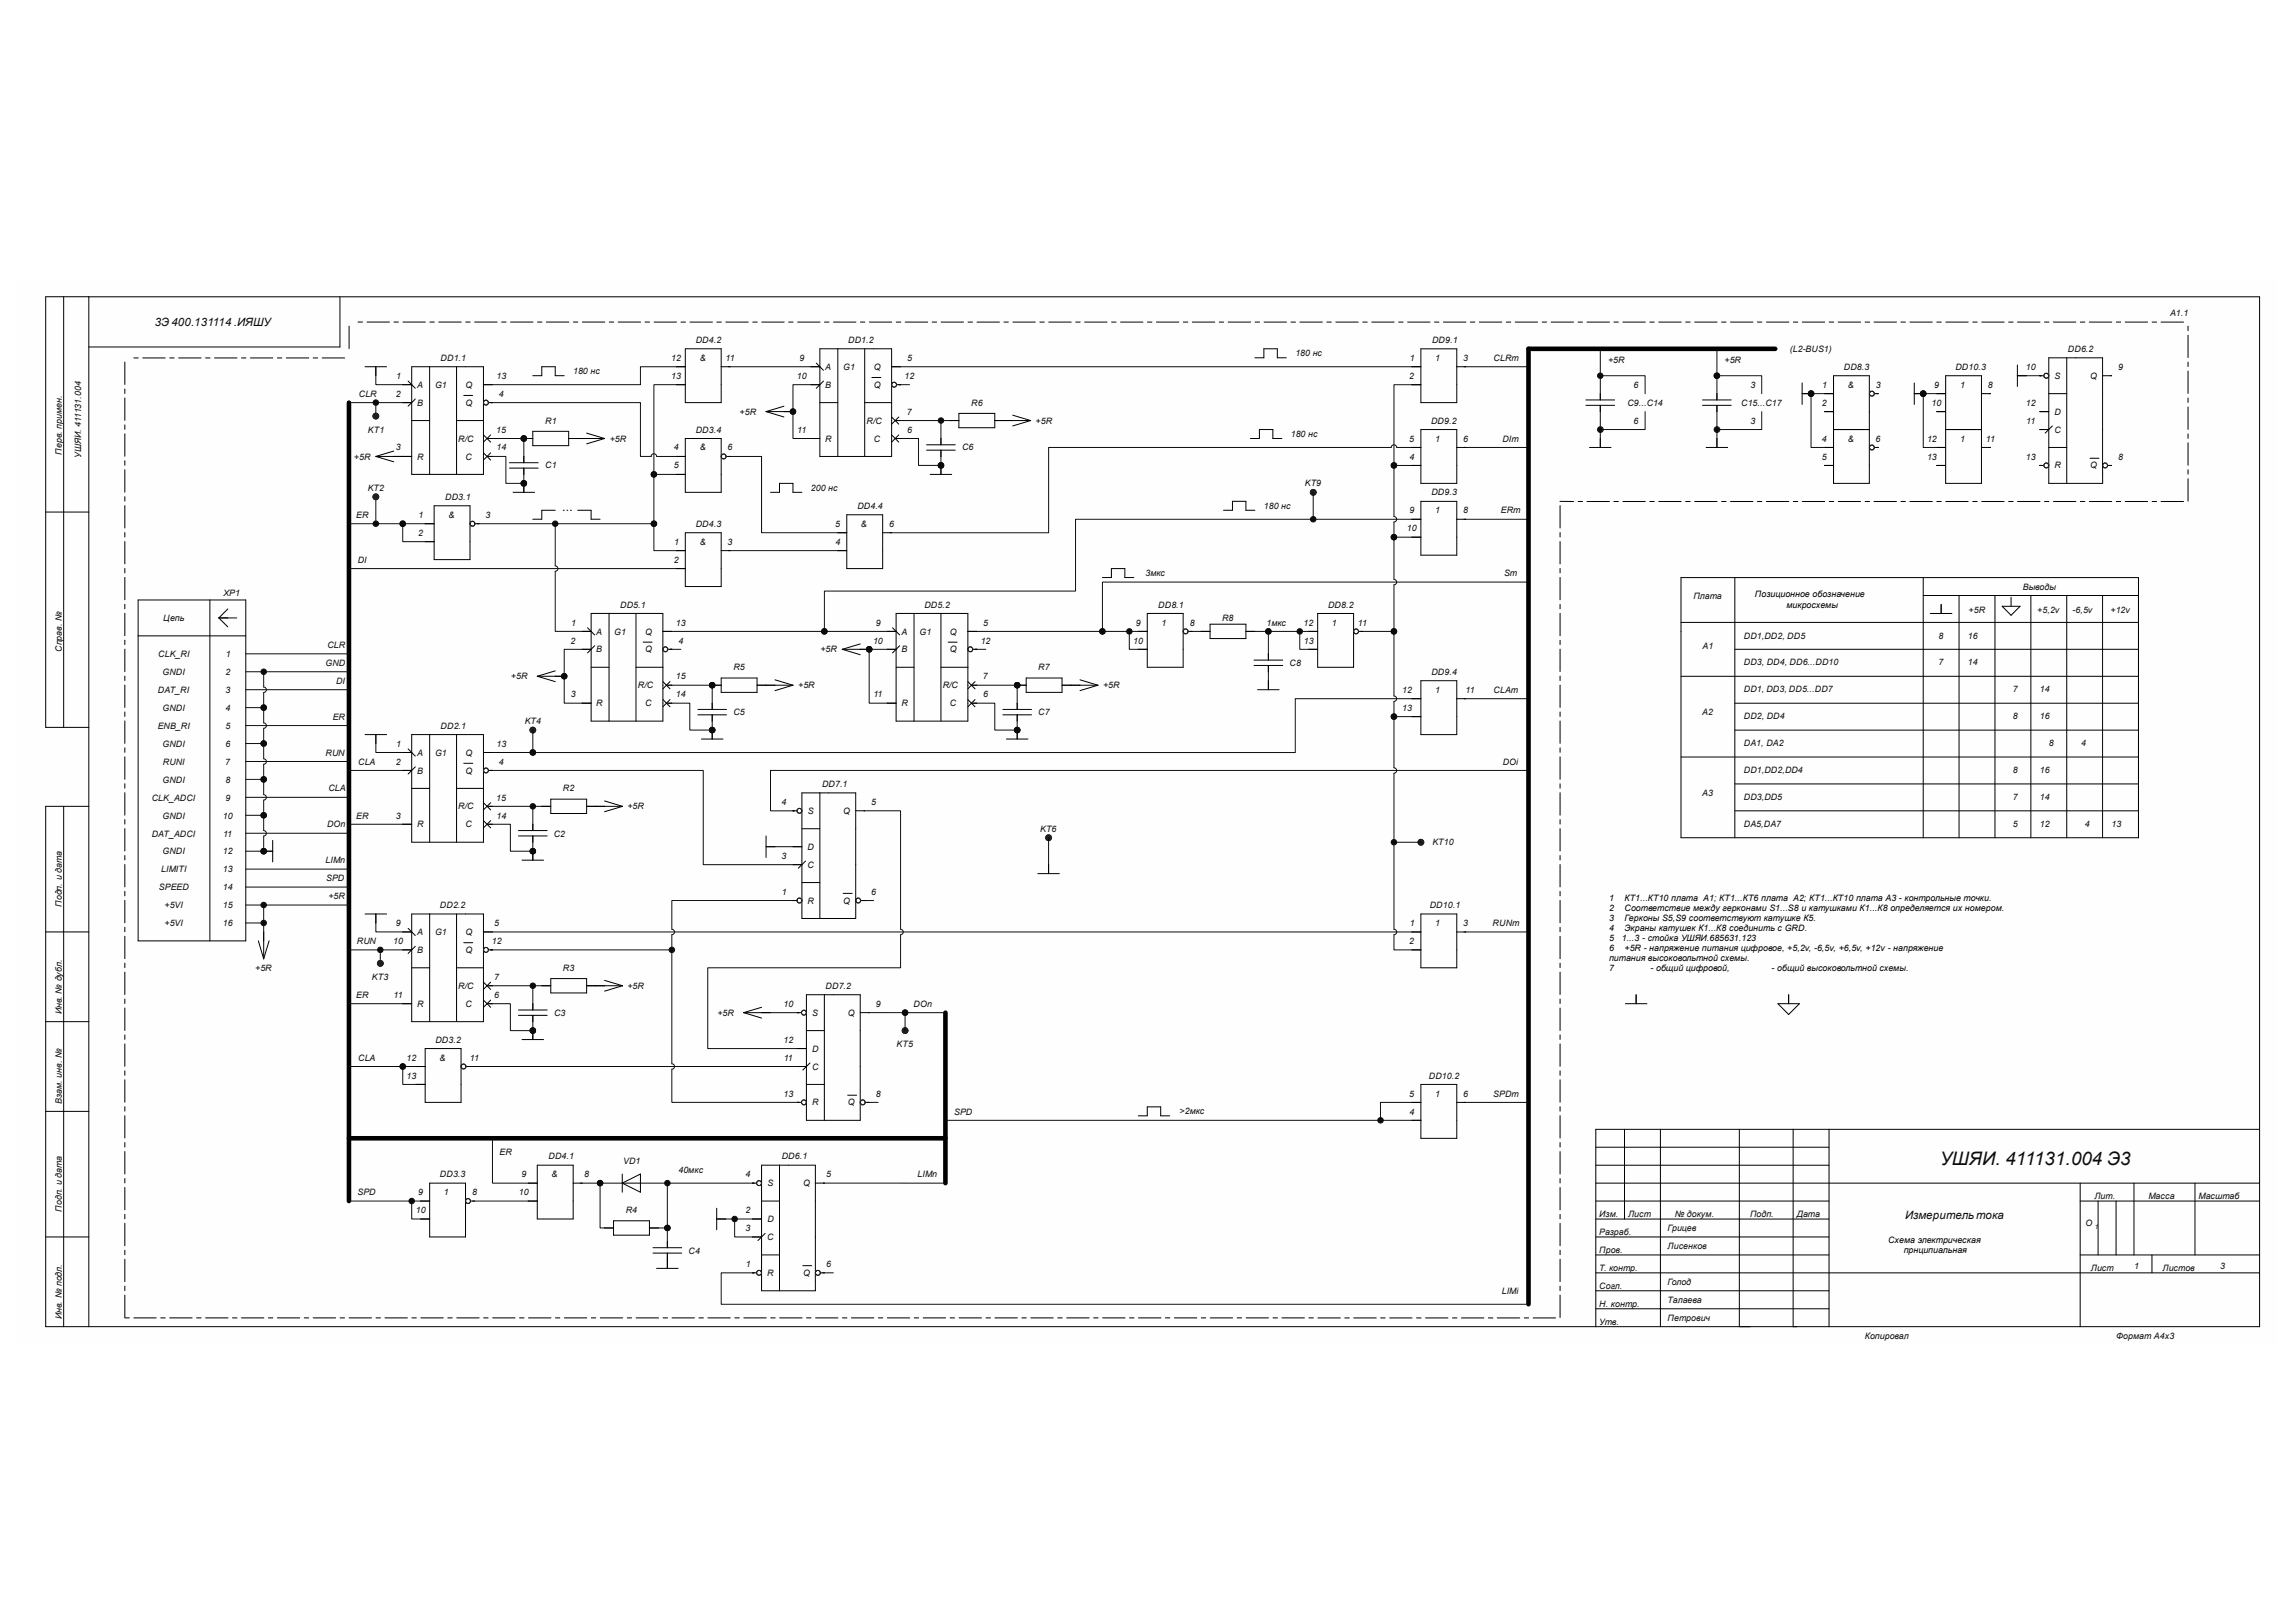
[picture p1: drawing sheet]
<svg xmlns="http://www.w3.org/2000/svg" width="297mm" height="210mm" viewBox="0 0 297 210" stroke-linecap="round" stroke-linejoin="round" font-family="sans-serif">
<defs><g id="words">
<text font-size="2.4" fill="#0e0e0e" x="251.1" y="150.7">УШЯИ. 411131.004 Э3</text>
<g font-size="1.5" fill="#0e0e0e">
<text x="20" y="42.2">3Э 400.131114 .ИЯШУ</text>
<text x="246.5" y="157.7">Измеритель тока</text>
</g>
<g font-size="1.1" fill="#0e0e0e">
<text x="280.8" y="40.9">A1.1</text>
<text x="57" y="46.7">DD1.1</text>
<text x="86.9" y="46.7">12</text>
<text x="90" y="44.4">DD4.2</text>
<text x="90.6" y="46.7">&amp;</text>
<text x="93.9" y="46.7">11</text>
<text x="103.5" y="46.7">9</text>
<text x="106.8" y="47.9">A</text>
<text x="109.1" y="47.9">G1</text>
<text x="109.8" y="44.4">DD1.2</text>
<text x="113.1" y="47.9">Q</text>
<text x="117.4" y="46.7">5</text>
<text x="167.6" y="46.1">180 нс</text>
<text x="182.5" y="46.7">1</text>
<text x="185.3" y="44.4">DD9.1</text>
<text x="185.7" y="46.7">1</text>
<text x="189.4" y="46.7">3</text>
<text x="193.3" y="46.7">CLRm</text>
<text x="208.1" y="46.9">+5R</text>
<text x="223.2" y="46.9">+5R</text>
<text x="231.6" y="45.6">(L2-BUS1)</text>
<text x="238.6" y="47.9">DD8.3</text>
<text x="253.1" y="47.9">DD10.3</text>
<text x="262.2" y="47.9">10</text>
<text x="267.6" y="45.6">DD6.2</text>
<text x="274.1" y="47.9">9</text>
<text x="46.4" y="51.4">СLR</text>
<text x="51.2" y="51.4">2</text>
<text x="51.3" y="49">1</text>
<text x="54" y="50.2">A</text>
<text x="54" y="52.5">B</text>
<text x="56.3" y="50.2">G1</text>
<text x="60.2" y="50.2">Q</text>
<text x="60.2" y="52.5">Q</text>
<text x="64.3" y="49">13</text>
<text x="64.6" y="51.4">4</text>
<text x="74.2" y="48.4">180 нс</text>
<text x="86.9" y="49">13</text>
<text x="95.7" y="53.7">+5R</text>
<text x="103.1" y="49">10</text>
<text x="106.8" y="50.2">B</text>
<text x="113.1" y="50.2">Q</text>
<text x="117.1" y="49">12</text>
<text x="117.3" y="53.7">7</text>
<text x="125.7" y="52.5">R6</text>
<text x="182.4" y="49">2</text>
<text x="210.6" y="52.5">C9...С14</text>
<text x="211.4" y="50.2">6</text>
<text x="225.3" y="52.5">C15...С17</text>
<text x="226.5" y="50.2">3</text>
<text x="235.8" y="52.5">2</text>
<text x="235.8" y="50.2">1</text>
<text x="239.1" y="50.2">&amp;</text>
<text x="242.8" y="50.2">3</text>
<text x="250" y="52.5">10</text>
<text x="250.3" y="50.2">9</text>
<text x="253.7" y="50.2">1</text>
<text x="257.3" y="50.2">8</text>
<text x="262.2" y="52.5">12</text>
<text x="265.9" y="53.7">D</text>
<text x="265.9" y="49">S</text>
<text x="270.5" y="49">Q</text>
<text x="8" y="58.8" transform="rotate(-90 8 58.8)">Перв. примен.</text>
<text x="10.5" y="59.3" transform="rotate(-90 10.5 59.3)">УШЯИ. 411131.004</text>
<text x="45.8" y="59.5">+5R</text>
<text x="47.6" y="56">KT1</text>
<text x="51.2" y="58.3">3</text>
<text x="54" y="59.5">R</text>
<text x="59.3" y="57.1">R/C</text>
<text x="60.2" y="59.5">C</text>
<text x="64.2" y="56">15</text>
<text x="64.3" y="58.3">14</text>
<text x="70.6" y="54.8">R1</text>
<text x="78.9" y="57.1">+5R</text>
<text x="87.2" y="58.3">4</text>
<text x="90" y="56">DD3.4</text>
<text x="90.6" y="58.3">&amp;</text>
<text x="94.1" y="58.3">6</text>
<text x="103.2" y="56">11</text>
<text x="106.8" y="57.1">R</text>
<text x="112.1" y="54.8">R/C</text>
<text x="113.1" y="57.1">C</text>
<text x="117.4" y="56">6</text>
<text x="124.5" y="58.3">C6</text>
<text x="134" y="54.8">+5R</text>
<text x="167" y="56.6">180 нс</text>
<text x="182.4" y="57.1">5</text>
<text x="182.4" y="59.5">4</text>
<text x="185.2" y="54.8">DD9.2</text>
<text x="185.7" y="57.1">1</text>
<text x="189.4" y="57.1">6</text>
<text x="194.4" y="57.1">DIm</text>
<text x="211.4" y="54.8">6</text>
<text x="226.5" y="54.8">3</text>
<text x="235.8" y="59.5">5</text>
<text x="235.8" y="57.1">4</text>
<text x="239.1" y="57.1">&amp;</text>
<text x="242.7" y="57.1">6</text>
<text x="249.4" y="59.5">13</text>
<text x="249.4" y="57.1">12</text>
<text x="253.7" y="57.1">1</text>
<text x="257" y="57.1">11</text>
<text x="262.2" y="59.5">13</text>
<text x="262.2" y="54.8">11</text>
<text x="265.9" y="56">C</text>
<text x="274.1" y="59.5">8</text>
<text x="47.6" y="63.5">KT2</text>
<text x="57.6" y="64.7">DD3.1</text>
<text x="70.6" y="60.6">C1</text>
<text x="87.2" y="60.6">5</text>
<text x="104.9" y="63.5">200 нс</text>
<text x="111" y="65.9">DD4.4</text>
<text x="163.6" y="65.9">180 нс</text>
<text x="168.9" y="62.9">KT9</text>
<text x="185.3" y="64.1">DD9.3</text>
<text x="265.9" y="60.6">R</text>
<text x="270.5" y="60.6">Q</text>
<text x="46.1" y="67">ER</text>
<text x="54.1" y="69.3">2</text>
<text x="54.1" y="67">1</text>
<text x="58" y="67">&amp;</text>
<text x="62.8" y="67">3</text>
<text x="87.2" y="70.5">1</text>
<text x="90" y="68.2">DD4.3</text>
<text x="90.6" y="70.5">&amp;</text>
<text x="94.1" y="70.5">3</text>
<text x="108.1" y="68.2">5</text>
<text x="108.1" y="70.5">4</text>
<text x="111.4" y="68.2">&amp;</text>
<text x="115.1" y="68.2">6</text>
<text x="182.1" y="68.7">10</text>
<text x="182.4" y="66.4">9</text>
<text x="185.7" y="66.4">1</text>
<text x="189.4" y="66.4">8</text>
<text x="194.2" y="66.4">ERm</text>
<text x="28.9" y="77.1">XP1</text>
<text x="46.3" y="72.8">DI</text>
<text x="87.2" y="72.8">2</text>
<text x="148.3" y="74.5">3мкс</text>
<text x="194.6" y="74.5">Sm</text>
<text x="219.2" y="77.5">Плата</text>
<text x="261.8" y="76.3">Выводы</text>
<text x="21.1" y="80.3">Цепь</text>
<text x="42.4" y="83.9">СLR</text>
<text x="73.8" y="83.3">2</text>
<text x="73.9" y="80.9">1</text>
<text x="77.2" y="82.1">A</text>
<text x="79.5" y="82.1">G1</text>
<text x="80.3" y="78.6">DD5.1</text>
<text x="83.5" y="82.1">Q</text>
<text x="87.5" y="80.9">13</text>
<text x="87.8" y="83.3">4</text>
<text x="113" y="83.3">10</text>
<text x="113.3" y="80.9">9</text>
<text x="116.7" y="82.1">A</text>
<text x="119" y="82.1">G1</text>
<text x="119.6" y="78.6">DD5.2</text>
<text x="122.9" y="82.1">Q</text>
<text x="126.9" y="83.3">12</text>
<text x="127.3" y="80.9">5</text>
<text x="146.6" y="83.3">10</text>
<text x="147" y="80.9">9</text>
<text x="149.9" y="78.6">DD8.1</text>
<text x="150.3" y="80.9">1</text>
<text x="154" y="80.9">8</text>
<text x="158.2" y="80.3">R8</text>
<text x="163.9" y="80.9">1мкс</text>
<text x="168.7" y="80.9">12</text>
<text x="168.7" y="83.3">13</text>
<text x="171.9" y="78.6">DD8.2</text>
<text x="172.4" y="80.9">1</text>
<text x="175.7" y="80.9">11</text>
<text x="220.3" y="83.9">А1</text>
<text x="225.7" y="82.6">DD1,DD2, DD5</text>
<text x="250.9" y="82.6">8</text>
<text x="254.7" y="82.6">16</text>
<text x="254.8" y="79.3">+5R</text>
<text x="263.7" y="79.3">+5,2v</text>
<text x="268.2" y="79.3">-6,5v</text>
<text x="273.1" y="79.3">+12v</text>
<text x="8" y="84.4" transform="rotate(-90 8 84.4)">Справ. №</text>
<text x="20.4" y="89.7">DAT_RI</text>
<text x="20.5" y="85">CLK_RI</text>
<text x="21" y="87.3">GNDI</text>
<text x="29.2" y="87.3">2</text>
<text x="29.2" y="89.7">3</text>
<text x="29.2" y="85">1</text>
<text x="42.1" y="86.2">GND</text>
<text x="43.5" y="88.5">DI</text>
<text x="66.1" y="87.9">+5R</text>
<text x="77.2" y="84.4">B</text>
<text x="82.5" y="89.1">R/C</text>
<text x="83.5" y="84.4">Q</text>
<text x="87.5" y="87.9">15</text>
<text x="94.9" y="86.7">R5</text>
<text x="103.3" y="89.1">+5R</text>
<text x="106.2" y="84.4">+5R</text>
<text x="116.7" y="84.4">B</text>
<text x="122" y="89.1">R/C</text>
<text x="122.9" y="84.4">Q</text>
<text x="127.2" y="87.9">7</text>
<text x="134.4" y="86.7">R7</text>
<text x="142.7" y="89.1">+5R</text>
<text x="166.9" y="86.2">C8</text>
<text x="181.5" y="89.7">12</text>
<text x="185.3" y="87.3">DD9.4</text>
<text x="185.7" y="89.7">1</text>
<text x="189.7" y="89.7">11</text>
<text x="193.3" y="89.7">CLAm</text>
<text x="225.7" y="89.6">DD1, DD3, DD5...DD7</text>
<text x="225.7" y="86.1">DD3, DD4, DD6...DD10</text>
<text x="250.9" y="86.1">7</text>
<text x="254.7" y="86.1">14</text>
<text x="260.5" y="89.6">7</text>
<text x="264" y="89.6">14</text>
<text x="20.4" y="94.3">ENB_RI</text>
<text x="21" y="92">GNDI</text>
<text x="29.2" y="94.3">5</text>
<text x="29.2" y="92">4</text>
<text x="43.1" y="93.1">ER</text>
<text x="57" y="94.3">DD2.1</text>
<text x="67.9" y="93.7">KT4</text>
<text x="73.9" y="90.3">3</text>
<text x="77.2" y="91.4">R</text>
<text x="83.5" y="91.4">C</text>
<text x="87.5" y="90.3">14</text>
<text x="94.9" y="92.5">C5</text>
<text x="113" y="90.3">11</text>
<text x="116.7" y="91.4">R</text>
<text x="122.9" y="91.4">C</text>
<text x="127.3" y="90.3">6</text>
<text x="134.4" y="92.5">C7</text>
<text x="181.5" y="92">13</text>
<text x="220.3" y="92.5">А2</text>
<text x="225.7" y="93">DD2, DD4</text>
<text x="260.5" y="93">8</text>
<text x="264" y="93">16</text>
<text x="21" y="101.3">GNDI</text>
<text x="21" y="96.6">GNDI</text>
<text x="21.1" y="98.9">RUNI</text>
<text x="29.1" y="98.9">7</text>
<text x="29.2" y="101.3">8</text>
<text x="29.2" y="96.6">6</text>
<text x="42.1" y="97.8">RUN</text>
<text x="46.4" y="98.9">CLA</text>
<text x="51.2" y="98.9">2</text>
<text x="51.3" y="96.6">1</text>
<text x="54" y="97.8">A</text>
<text x="54" y="100.1">B</text>
<text x="56.3" y="97.8">G1</text>
<text x="60.2" y="97.8">Q</text>
<text x="60.2" y="100.1">Q</text>
<text x="64.3" y="96.6">13</text>
<text x="64.6" y="98.9">4</text>
<text x="106.4" y="101.9">DD7.1</text>
<text x="194.5" y="98.9">DOi</text>
<text x="225.7" y="100">DD1,DD2,DD4</text>
<text x="225.7" y="96.6">DA1, DA2</text>
<text x="260.5" y="100">8</text>
<text x="264" y="100">16</text>
<text x="265.1" y="96.6">8</text>
<text x="269.3" y="96.6">4</text>
<text x="19.6" y="103.6">CLK_ADCI</text>
<text x="21" y="105.9">GNDI</text>
<text x="28.8" y="105.9">10</text>
<text x="29.2" y="103.6">9</text>
<text x="42.3" y="107.1">DOn</text>
<text x="42.5" y="102.4">CLA</text>
<text x="46.1" y="105.9">ER</text>
<text x="51.2" y="105.9">3</text>
<text x="54" y="107.1">R</text>
<text x="59.3" y="104.7">R/C</text>
<text x="60.2" y="107.1">C</text>
<text x="64.2" y="103.6">15</text>
<text x="64.3" y="105.9">14</text>
<text x="72.9" y="102.4">R2</text>
<text x="81.2" y="104.7">+5R</text>
<text x="101.1" y="104.2">4</text>
<text x="104.6" y="105.3">S</text>
<text x="109.1" y="105.3">Q</text>
<text x="112.7" y="104.2">5</text>
<text x="134.6" y="107.7">KT6</text>
<text x="220.3" y="103">А3</text>
<text x="225.7" y="107">DA5,DA7</text>
<text x="225.7" y="103.5">DD3,DD5</text>
<text x="260.5" y="107">5</text>
<text x="260.5" y="103.5">7</text>
<text x="264" y="107">12</text>
<text x="264" y="103.5">14</text>
<text x="269.8" y="107">4</text>
<text x="273.3" y="107">13</text>
<text x="19.6" y="108.2">DAT_ADCI</text>
<text x="20.9" y="112.9">LIMITI</text>
<text x="21" y="110.5">GNDI</text>
<text x="28.8" y="112.9">13</text>
<text x="28.8" y="110.5">12</text>
<text x="28.9" y="108.2">11</text>
<text x="42.1" y="111.7">LIMn</text>
<text x="71.7" y="108.2">C2</text>
<text x="101.1" y="111.1">3</text>
<text x="104.5" y="110">D</text>
<text x="104.5" y="112.3">C</text>
<text x="185.4" y="109.4">KT10</text>
<text x="8" y="117.3" transform="rotate(-90 8 117.3)">Подп. и дата</text>
<text x="20.6" y="115.2">SPEED</text>
<text x="21.3" y="119.8">+5VI</text>
<text x="21.3" y="117.5">+5VI</text>
<text x="28.8" y="119.8">16</text>
<text x="28.8" y="117.5">15</text>
<text x="28.8" y="115.2">14</text>
<text x="42.2" y="114">SPD</text>
<text x="42.5" y="116.4">+5R</text>
<text x="51.2" y="119.8">9</text>
<text x="56.9" y="117.5">DD2.2</text>
<text x="64" y="119.8">5</text>
<text x="101.2" y="115.8">1</text>
<text x="104.5" y="116.9">R</text>
<text x="109.1" y="116.9">Q</text>
<text x="112.7" y="115.8">6</text>
<text x="182.5" y="119.8">1</text>
<text x="185" y="117.5">DD10.1</text>
<text x="185.7" y="119.8">1</text>
<text x="189.4" y="119.8">3</text>
<text x="193.2" y="119.8">RUNm</text>
<text x="33" y="125.6">+5R</text>
<text x="46.2" y="122.2">RUN</text>
<text x="50.9" y="122.2">10</text>
<text x="54" y="121">A</text>
<text x="54" y="123.3">B</text>
<text x="56.3" y="121">G1</text>
<text x="60.2" y="121">Q</text>
<text x="60.2" y="123.3">Q</text>
<text x="63.7" y="122.2">12</text>
<text x="72.9" y="125.6">R3</text>
<text x="182.4" y="122.2">2</text>
<text x="8" y="131.3" transform="rotate(-90 8 131.3)">Инв. № дубл.</text>
<text x="46.1" y="129.1">ER</text>
<text x="48.1" y="126.8">KT3</text>
<text x="50.9" y="129.1">11</text>
<text x="54" y="130.3">R</text>
<text x="59.3" y="128">R/C</text>
<text x="60.2" y="130.3">C</text>
<text x="64" y="126.8">7</text>
<text x="64" y="129.1">6</text>
<text x="71.7" y="131.4">C3</text>
<text x="81.2" y="128">+5R</text>
<text x="92.8" y="131.4">+5R</text>
<text x="101.4" y="130.3">10</text>
<text x="105.1" y="131.4">S</text>
<text x="106.8" y="128">DD7.2</text>
<text x="109.7" y="131.4">Q</text>
<text x="113.3" y="130.3">9</text>
<text x="118.2" y="130.3">DOn</text>
<text x="46.4" y="137.2">CLA</text>
<text x="52.6" y="137.2">12</text>
<text x="56.3" y="134.9">DD3.2</text>
<text x="56.9" y="137.2">&amp;</text>
<text x="60.8" y="137.2">11</text>
<text x="101.4" y="134.9">12</text>
<text x="101.4" y="137.2">11</text>
<text x="105.1" y="136.1">D</text>
<text x="116" y="135.5">KT5</text>
<text x="8" y="142.9" transform="rotate(-90 8 142.9)">Взам. инв. №</text>
<text x="52.6" y="139.6">13</text>
<text x="101.4" y="141.9">13</text>
<text x="105.1" y="143">R</text>
<text x="105.1" y="138.4">C</text>
<text x="109.7" y="143">Q</text>
<text x="113.3" y="141.9">8</text>
<text x="182.4" y="141.9">5</text>
<text x="184.9" y="139.6">DD10.2</text>
<text x="185.7" y="141.9">1</text>
<text x="189.4" y="141.9">6</text>
<text x="193.3" y="141.9">SPDm</text>
<text x="64.6" y="149.4">ER</text>
<text x="123.5" y="144.2">SPD</text>
<text x="152.7" y="144.2">&gt;2мкс</text>
<text x="182.4" y="144.2">4</text>
<text x="46.3" y="154.6">SPD</text>
<text x="54.1" y="154.6">9</text>
<text x="56.9" y="152.4">DD3.3</text>
<text x="57.4" y="154.6">1</text>
<text x="61.1" y="154.6">8</text>
<text x="67.1" y="154.6">10</text>
<text x="67.5" y="152.4">9</text>
<text x="71" y="150">DD4.1</text>
<text x="71.4" y="152.4">&amp;</text>
<text x="75.6" y="152.4">8</text>
<text x="80.6" y="150.6">VD1</text>
<text x="87.8" y="151.7">40мкс</text>
<text x="96.5" y="152.4">4</text>
<text x="99.3" y="153.5">S</text>
<text x="101.2" y="150">DD6.1</text>
<text x="103.9" y="153.5">Q</text>
<text x="106.9" y="152.4">5</text>
<text x="118.7" y="152.4">LIMn</text>
<text x="271.1" y="155.2">Лит.</text>
<text x="278" y="155.2">Масса</text>
<text x="284.5" y="155.2">Масштаб</text>
<text x="8" y="156.8" transform="rotate(-90 8 156.8)">Подп. и дата</text>
<text x="53.8" y="157">10</text>
<text x="81" y="157">R4</text>
<text x="96.5" y="157">2</text>
<text x="96.5" y="159.3">3</text>
<text x="99.3" y="160.5">C</text>
<text x="99.3" y="158.2">D</text>
<text x="207" y="159.8">Разраб.</text>
<text x="207" y="157.5">Изм.</text>
<text x="210.7" y="157.4">Лист</text>
<text x="215.8" y="161.6">Лисенков</text>
<text x="215.8" y="159.3">Грицев</text>
<text x="216.7" y="157.5">№ докум.</text>
<text x="226.5" y="157.5">Подп.</text>
<text x="232.5" y="157.4">Дата</text>
<text x="269.9" y="158.7">O</text>
<text x="89.1" y="162.2">C4</text>
<text x="96.5" y="164">1</text>
<text x="99.3" y="165.1">R</text>
<text x="103.9" y="165.1">Q</text>
<text x="106.9" y="164">6</text>
<text x="194.4" y="167.4">LIMi</text>
<text x="207" y="162.1">Пров.</text>
<text x="207" y="164.5">Т. контр.</text>
<text x="207" y="166.8">Согл.</text>
<text x="215.8" y="166.3">Голод</text>
<text x="270.6" y="164.4">Лист</text>
<text x="276.2" y="164.2">1</text>
<text x="279.9" y="164.4">Листов</text>
<text x="287.3" y="164.2">3</text>
<text x="8" y="170.7" transform="rotate(-90 8 170.7)">Инв. № подл.</text>
<text x="207" y="169.1">Н. контр.</text>
<text x="207" y="171.4">Утв.</text>
<text x="215.8" y="168.6">Талаева</text>
<text x="215.8" y="170.9">Петрович</text>
<text x="241.3" y="173.3">Копировал</text>
<text x="273.9" y="173.3">Формат А4x3</text>
</g>
<g font-size="1.1">
<text x="227.1" y="77.3">Позиционное обозначение</text>
<text x="231.2" y="78.6">микросхемы</text>
<text x="208.2" y="116.6">1</text>
<text x="208.2" y="117.9">2</text>
<text x="208.2" y="119.2">3</text>
<text x="210.2" y="116.6">КТ1...КТ10 плата А1; КТ1...КТ6 плата А2; КТ1...КТ10 плата А3 - контрольные точки.</text>
<text x="210.2" y="117.9">Соответствие между герконами S1...S8 и катушками К1...К8 определяется их номером.</text>
<text x="210.2" y="119.2">Герконы S5,S9 соответствуют катушке К5.</text>
<text x="208.2" y="120.5">4</text>
<text x="208.2" y="121.8">5</text>
<text x="208.2" y="123.1">6</text>
<text x="208.2" y="124.4">питания высоковольтной схемы.</text>
<text x="208.2" y="125.7">7</text>
<text x="209.9" y="121.8">1...3 - стойка УШЯИ.685631.123</text>
<text x="210.2" y="120.5">Экраны катушек К1...К8 соединить с GRD.</text>
<text x="210.2" y="123.1">+5R - напряжение питания цифровое, +5,2v, -6,5v, +6,5v, +12v - напряжение</text>
<text x="213.6" y="125.7">- общий цифровой,</text>
<text x="229.3" y="125.7">- общий высоковольтной схемы.</text>
<text x="244.3" y="160.9">Схема электрическая</text>
<text x="246.4" y="162.2">прнципиальная</text>
</g>
<text font-size=".8" fill="#0e0e0e" x="271.1" y="159.1">1</text>
</g></defs>
<path d="M2.2 36.1h292.5v137.9h-292.5z" fill-rule="evenodd" fill="#fefefe"/>
<g fill="none" stroke="#000" stroke-width=".13">
<path d="M16.2 46.8v3M16.2 50.3v.6M16.2 55v.6M16.2 59.6v.6M17.3 46.3h.6M22 46.3h.5M31.2 46.3h.6M35.9 46.3h.6M41.7 46.3h2.9M46.3 41.7h.6M51 41.7h.6M16.2 68.9v.6"/>
<path d="M16.2 73.6v.5M28.3 80h1.2M28.3 80l1.2 1.1M29.5 78.8l-1.2 1.2M16.2 82.8v.6M16.2 87.5v.6M16.2 96.8v.6M16.2 101.4v.6M16.2 106.1v.5M16.2 107.2v2.9M16.2 110.7v.6M16.2 115.3v.6"/>
<path d="M16.2 120v.6M16.2 121.1v3M16.2 124.6v.6M16.2 129.3v.6M16.2 133.9v.6M16.2 143.2v.6M16.2 147.8v.6M16.2 157.1v.6M16.2 161.8v.6M20.8 170.5h.6M25.4 170.5h.6M34.7 170.5h.6"/>
<path d="M39.4 170.5h.6M44 170.5h.6M45.2 170.5h2.9M48.7 170.5h.5M53.3 170.5h.6"/>
</g>
<path d="M52.1 138h1.8" fill="none" stroke="#0e0e0e" stroke-width=".13"/>
<circle cx="52.1" cy="138" r=".35" fill="#0e0e0e"/>
<circle cx="52.1" cy="138" r=".35" fill="none" stroke="#0e0e0e" stroke-width=".13"/>
<path d="M52.1 41.7h2.9M55.6 41.7h.6M60.3 41.7h.6M64.9 41.7h.6M57.9 170.5h.6M59.1 170.5h2.9M62.6 170.5h.6M67.2 170.5h.6" fill="none" stroke="#000" stroke-width=".13"/>
<g fill="none" stroke="#1c1c1c" stroke-width=".13">
<circle cx="69" cy="94.4" r=".05"/>
<circle cx="69" cy="94.5" r=".28"/>
<circle cx="69" cy="94.5" r=".09"/>
<circle cx="69" cy="94.5" r=".37"/>
<circle cx="69" cy="94.5" r=".18"/>
<circle cx="69" cy="94.5" r=".19"/>
</g>
<circle cx="67.8" cy="62.5" r=".35" fill="#0e0e0e"/>
<circle cx="67.8" cy="62.5" r=".35" fill="none" stroke="#0e0e0e" stroke-width=".13"/>
<path d="M66.4 63.7h2.8M67.8 62.5v1.2" fill="none" stroke="#000" stroke-width=".13"/>
<circle cx="67.8" cy="62.5" r=".35" fill="#0e0e0e"/>
<circle cx="67.8" cy="62.5" r=".35" fill="none" stroke="#0e0e0e" stroke-width=".13"/>
<path d="M66.1 41.7h2.9M69.6 41.7h.5M74.2 41.7h.6M78.8 41.7h.6M88.1 41.7h.6M73.4 66h.1M73.8 66h.1M71.9 170.5h.6M73 170.5h2.9M81.2 170.5h.5M85.8 170.5h.6" fill="none" stroke="#000" stroke-width=".13"/>
<circle cx="92.2" cy="94.5" r=".35" fill="#0e0e0e"/>
<circle cx="92.2" cy="94.5" r=".35" fill="none" stroke="#0e0e0e" stroke-width=".13"/>
<path d="M90.8 95.6h2.8M92.2 94.5v1.1" fill="none" stroke="#000" stroke-width=".13"/>
<circle cx="92.2" cy="94.5" r=".35" fill="#0e0e0e"/>
<g fill="none" stroke="#0e0e0e" stroke-width=".13">
<path d="M116.5 49.8h1.2M121.8 54.4v2.3M113.6 142.6l-1.1 .1M107.8 164.7h-1.1"/>
<circle cx="92.2" cy="94.5" r=".35"/>
</g>
<path d="M92.8 41.7h.6M102.1 41.7h.5M106.7 41.7h.6M116 41.7h.6M95.1 170.5h.6M99.7 170.5h.6M109 170.5h.6M113.7 170.5h.6M118.3 170.5h.6M119.5 170.5h2.9" fill="none" stroke="#000" stroke-width=".13"/>
<g fill="none" stroke="#1c1c1c" stroke-width=".13">
<circle cx="117.1" cy="133.4" r=".09"/>
<circle cx="117.1" cy="133.3" r=".05"/>
<circle cx="117.1" cy="133.4" r=".37"/>
<circle cx="117.1" cy="133.4" r=".18"/>
<circle cx="117.1" cy="133.4" r=".28"/>
<circle cx="117.1" cy="133.4" r=".19"/>
</g>
<circle cx="121.8" cy="54.4" r=".35" fill="#0e0e0e"/>
<g fill="none" stroke="#0e0e0e" stroke-width=".13">
<path d="M126.4 84h1.2"/>
<circle cx="121.8" cy="54.4" r=".35"/>
</g>
<path d="M120.6 41.7h.6M125.3 41.7h.6M126.4 41.7h2.9M123 170.5h.5M127.6 170.5h.6M132.2 170.5h.6" fill="none" stroke="#000" stroke-width=".13"/>
<circle cx="131.6" cy="94.5" r=".35" fill="#0e0e0e"/>
<circle cx="131.6" cy="94.5" r=".35" fill="none" stroke="#0e0e0e" stroke-width=".13"/>
<path d="M130.2 95.6h2.8M131.6 94.5v1.1" fill="none" stroke="#000" stroke-width=".13"/>
<circle cx="131.6" cy="94.5" r=".35" fill="#0e0e0e"/>
<g fill="none" stroke="#0e0e0e" stroke-width=".13">
<path d="M164.1 86.9v1.2M49.2 122.9v1.8"/>
<circle cx="131.6" cy="94.5" r=".35"/>
</g>
<g fill="none" stroke="#000" stroke-width=".13">
<path d="M16.2 51.5v2.9M129.9 41.7h.6M134.6 41.7h.5M139.2 41.7h.6M140.4 41.7h2.9M143.9 41.7h.5M148.5 41.7h.6M153.1 41.7h.6M162.4 41.7h.6M167.1 41.7h.6M176.4 41.7h.5M181 41.7h.6"/>
<path d="M190.3 41.7h.6M194.9 41.7h.6M199.6 41.7h.6M200.7 41.7h2.9M204.2 41.7h.6M208.9 41.7h.5M213.5 41.7h.6M214.7 41.7h2.9M218.2 41.7h.5M222.8 41.7h.6M227.4 41.7h.6M236.7 41.7h.6"/>
<path d="M241.4 41.7h.6M250.7 41.7h.5M255.3 41.7h.6M261.1 47.2v2.8M261.1 48.6h1.1M264.6 41.7h.6M269.2 41.7h.6M273.9 41.7h.6M275 41.7h2.9M278.5 41.7h.6M283.2 42.2v.6M283.2 43.4v2.9"/>
<path d="M283.2 46.9v.5M283.2 51.5v.6M283.2 56.1v.6M283.2 57.3v2.9M16.2 60.8v2.9M16.2 64.3v.5M16.2 65.4v2.9M16.2 70.1v2.9M16.2 74.7v2.9M16.2 78.2v.6M16.2 79.4v2.9M201.9 64.9h1.7"/>
<path d="M201.9 68.9v.6M201.9 73.6v.5M204.2 64.9h.6M208.9 64.9h.5M213.5 64.9h.6M214.7 64.9h2.9M218.2 64.9h.5M222.8 64.9h.6M227.4 64.9h.6M236.7 64.9h.6M241.4 64.9h.6M250.7 64.9h.5"/>
<path d="M255.3 64.9h.6M264.6 64.9h.6M269.2 64.9h.6M273.9 64.9h.6M275 64.9h2.9M278.5 64.9h.6M16.2 84v2.9M16.2 88.6v2.9M16.2 92.1v.6M16.2 93.3v2.9M16.2 97.9v2.9M201.9 82.8v.6"/>
<path d="M201.9 87.5v.6M201.9 96.8v.6M16.2 102.6v2.9M16.2 111.9v2.9M16.2 116.5v2.9M201.9 101.4v.6M201.9 106.1v.5M201.9 107.2v2.9M201.9 110.7v.6M201.9 115.3v.6M201.9 120v.6M16.2 125.8v2.9"/>
<path d="M16.2 130.4v2.9M16.2 135.1v2.9M16.2 138.6v.5M16.2 139.7v2.9M201.9 121.1v3M201.9 124.6v.6M201.9 129.3v.6M201.9 133.9v.6M16.2 144.4v2.9M16.2 149v2.9M16.2 152.5v.6M16.2 153.7v2.9"/>
<path d="M16.2 158.3v2.9M201.9 143.2v.6M201.9 147.8v.6M201.9 157.1v.6M16.2 162.9v2.9M16.2 166.4v.6M16.2 167.6v2.9M133.4 170.5h2.9M136.9 170.5h.6M141.5 170.5h.6M146.2 170.5h.6M147.3 170.5h2.9"/>
<path d="M155.5 170.5h.5M160.1 170.5h.6M169.4 170.5h.6M174 170.5h.6M183.3 170.5h.6M188 170.5h.6M192.6 170.5h.6M193.8 170.5h2.9M197.3 170.5h.5M201.9 161.8v.6"/>
</g>
<g fill="none" stroke="#1c1c1c" stroke-width=".13">
<path d="M183.9 108.9l.1 .1z"/>
<circle cx="169.9" cy="63.7" r=".28"/>
<circle cx="169.9" cy="63.7" r=".09"/>
<circle cx="170" cy="63.7" r=".28"/>
<circle cx="170" cy="63.7" r=".05"/>
<circle cx="170" cy="63.7" r=".37"/>
<circle cx="170" cy="63.7" r=".19"/>
<circle cx="135.7" cy="108.4" r=".09"/>
<circle cx="135.7" cy="108.4" r=".28"/>
<circle cx="135.7" cy="108.4" r=".05"/>
<circle cx="135.7" cy="108.4" r=".37"/>
<circle cx="135.7" cy="108.4" r=".19"/>
<circle cx="183.9" cy="109" r=".19"/>
<circle cx="183.9" cy="109" r=".28"/>
<circle cx="183.9" cy="109" r=".09"/>
<circle cx="183.9" cy="109" r=".37"/>
<circle cx="183.9" cy="109" r=".05"/>
</g>
<circle cx="49.2" cy="122.9" r=".35" fill="#0e0e0e"/>
<g fill="none" stroke="#0e0e0e" stroke-width=".13">
<path d="M48.6 64.3v3.5"/>
<circle cx="49.2" cy="122.9" r=".35"/>
</g>
<g fill="none" stroke="#1c1c1c" stroke-width=".13">
<circle cx="49.2" cy="124.7" r=".37"/>
<circle cx="49.2" cy="124.7" r=".19"/>
<circle cx="49.2" cy="124.6" r=".05"/>
<circle cx="49.2" cy="124.7" r=".28"/>
<circle cx="49.2" cy="124.7" r=".09"/>
</g>
<circle cx="48.6" cy="67.8" r=".35" fill="#0e0e0e"/>
<g fill="none" stroke="#0e0e0e" stroke-width=".13">
<path d="M48.6 52.1v1.7"/>
<circle cx="48.6" cy="67.8" r=".35"/>
</g>
<circle cx="48.6" cy="52.1" r=".35" fill="#0e0e0e"/>
<g fill="none" stroke="#0e0e0e" stroke-width=".13">
<path d="M52.1 67.8h2.9"/>
<circle cx="48.6" cy="52.1" r=".35"/>
</g>
<circle cx="52.1" cy="67.8" r=".35" fill="#0e0e0e"/>
<g fill="none" stroke="#0e0e0e" stroke-width=".13">
<path d="M69 104.3v2.4"/>
<circle cx="52.1" cy="67.8" r=".35"/>
</g>
<circle cx="69" cy="104.3" r=".35" fill="#0e0e0e"/>
<g fill="none" stroke="#0e0e0e" stroke-width=".13">
<path d="M170 63.7v3.5M135.7 108.4v3.5"/>
<circle cx="69" cy="104.3" r=".35"/>
</g>
<path d="M99.1 108.2v2.8M99.1 109.6h1.2" fill="none" stroke="#000" stroke-width=".13"/>
<circle cx="170" cy="67.2" r=".35" fill="#0e0e0e"/>
<circle cx="170" cy="67.2" r=".35" fill="none" stroke="#0e0e0e" stroke-width=".13"/>
<g fill="none" stroke="#000" stroke-width=".13">
<path d="M201.9 65.4v2.9M201.9 70.1v2.9M201.9 74.7v2.9M201.9 78.2v.6M201.9 79.4v2.9M201.9 84v2.9M201.9 88.6v2.9M201.9 92.1v.6M201.9 93.3v2.9M201.9 97.9v2.9M201.9 102.6v2.9M201.9 111.9v2.9"/>
<path d="M201.9 116.5v2.9M201.9 125.8v2.9M201.9 130.4v2.9M201.9 135.1v2.9M201.9 138.6v.5M201.9 139.7v2.9M201.9 144.4v2.9M201.9 149v2.9M201.9 152.5v.6M201.9 153.7v2.9M201.9 158.3v2.9M210.2 146.1v11.6"/>
<path d="M201.9 162.9v2.9M201.9 166.4v.6M201.9 167.6v2.9"/>
</g>
<circle cx="234.4" cy="50.9" r=".35" fill="#0e0e0e"/>
<circle cx="234.4" cy="50.9" r=".35" fill="none" stroke="#0e0e0e" stroke-width=".13"/>
<path d="M233.2 49.6v2.7M233.2 50.9h1.2" fill="none" stroke="#000" stroke-width=".13"/>
<circle cx="234.4" cy="50.9" r=".35" fill="#0e0e0e"/>
<circle cx="234.4" cy="50.9" r=".35" fill="none" stroke="#0e0e0e" stroke-width=".13"/>
<circle cx="248.9" cy="50.9" r=".35" fill="#0e0e0e"/>
<circle cx="248.9" cy="50.9" r=".35" fill="none" stroke="#0e0e0e" stroke-width=".13"/>
<path d="M247.7 49.6v2.7M247.7 50.9h1.2" fill="none" stroke="#000" stroke-width=".13"/>
<circle cx="248.9" cy="50.9" r=".35" fill="#0e0e0e"/>
<g fill="none" stroke="#0e0e0e" stroke-width=".13">
<path d="M69 127.6v2.3"/>
<circle cx="248.9" cy="50.9" r=".35"/>
</g>
<path d="M16.2 56.1v2.9M45.2 42.2v2.9M283.2 48v2.9M283.2 52.7v2.9M260.3 77.3v1.2M283.2 60.8v.6M283.2 61.9v2.9M278.5 162.4v2.3" fill="none" stroke="#000" stroke-width=".13"/>
<circle cx="69" cy="127.6" r=".35" fill="#0e0e0e"/>
<g fill="none" stroke="#0e0e0e" stroke-width=".13">
<path d="M86.4 153.1v5.8"/>
<circle cx="69" cy="127.6" r=".35"/>
</g>
<circle cx="86.4" cy="153.1" r=".35" fill="#0e0e0e"/>
<circle cx="86.4" cy="153.1" r=".35" fill="none" stroke="#0e0e0e" stroke-width=".13"/>
<circle cx="86.4" cy="158.9" r=".35" fill="#0e0e0e"/>
<g fill="none" stroke="#0e0e0e" stroke-width=".13">
<path d="M29.5 80h1.1M61.4 155.4h7"/>
<circle cx="86.4" cy="158.9" r=".35"/>
</g>
<g fill="none" stroke="#000" stroke-width=".13">
<path d="M8.2 38.4v55.7M18.5 46.3h2.9M23.1 46.3h2.9M26.6 46.3h.6M27.8 46.3h2.9M32.4 46.3h2.9M37.1 46.3h2.9M40.5 46.3h.6M47.2 47.5h2.8M47.5 41.7h2.9M48.6 47.5v1.1M48.6 59.1l2.4 .7"/>
<path d="M48.6 59.1h3.5M51 58.4l-2.4 .7M56.8 41.7h2.9M5.9 66.3h5.6M272.1 77.1v31.3M8.2 104.3v67.4M47.2 118.3h2.8M48.6 118.3v1.1M5.9 132.2h5.6M5.9 120.6h5.6M5.9 143.8h5.6M214.9 146.1v25.6"/>
<path d="M236.7 146.1v25.6M269.2 153.1v18.6M271.5 155.4v7M273.9 155.4v7M276.2 153.1v9.3M284.1 153.1v9.3M5.9 160.1h5.6M16.2 170.5h.5M22 170.5h2.9M26.6 170.5h2.9M30.1 170.5h.6M35.9 170.5h2.9"/>
<path d="M40.5 170.5h2.9M49.8 170.5h2.9M54.5 170.5h2.9M63.8 170.5h2.9M68.4 170.5h2.9"/>
</g>
<path d="M45.2 52.1v103.3" fill="none" stroke="#000" stroke-width=".59"/>
<circle cx="69" cy="133.4" r=".35" fill="#0e0e0e"/>
<circle cx="69" cy="133.4" r=".35" fill="none" stroke="#0e0e0e" stroke-width=".13"/>
<path d="M67.6 134.5h2.7M69 133.4v1.1" fill="none" stroke="#000" stroke-width=".13"/>
<circle cx="69" cy="133.4" r=".35" fill="#0e0e0e"/>
<circle cx="69" cy="133.4" r=".35" fill="none" stroke="#0e0e0e" stroke-width=".13"/>
<circle cx="73" cy="87.5" r=".35" fill="#0e0e0e"/>
<circle cx="73" cy="87.5" r=".35" fill="none" stroke="#0e0e0e" stroke-width=".13"/>
<path d="M69.5 87.5l2.4 .7M69.5 87.5h3.5M71.9 86.8l-2.4 .7" fill="none" stroke="#000" stroke-width=".13"/>
<circle cx="73" cy="87.5" r=".35" fill="#0e0e0e"/>
<g fill="none" stroke="#0e0e0e" stroke-width=".13">
<path d="M77.7 153.1h2.8"/>
<circle cx="73" cy="87.5" r=".35"/>
</g>
<path d="M61.4 41.7h2.9M70.7 41.7h2.9M72.9 66h.1M76.5 170.5h.6M77.7 170.5h2.9M82.3 170.5h2.9" fill="none" stroke="#000" stroke-width=".13"/>
<circle cx="77.7" cy="153.1" r=".35" fill="#0e0e0e"/>
<g fill="none" stroke="#0e0e0e" stroke-width=".13">
<path d="M84.6 61.4h2.9M86.9 84h1.2"/>
<circle cx="77.7" cy="153.1" r=".35"/>
</g>
<path d="M77.1 104.3h3.5M78.2 103.6l2.4 .7M80.6 104.3l-2.4 .7" fill="none" stroke="#000" stroke-width=".13"/>
<circle cx="84.6" cy="61.4" r=".35" fill="#0e0e0e"/>
<g fill="none" stroke="#0e0e0e" stroke-width=".13">
<path d="M100.3 109.6h2.3M113.1 116.5h-1.2"/>
<circle cx="84.6" cy="61.4" r=".35"/>
</g>
<g fill="none" stroke="#000" stroke-width=".13">
<path d="M75.4 41.7h2.9M80 41.7h2.9M83.5 41.7h.6M84.7 41.7h2.9M89.3 41.7h2.9M93.9 41.7h2.9M97.4 41.7h.6M98.6 41.7h2.9M90.5 170.5h.5M91.6 170.5h2.9M96.3 170.5h2.9M104.4 170.5h.6"/>
<path d="M105.5 170.5h2.9M110.2 170.5h2.9"/>
</g>
<circle cx="112.5" cy="84" r=".35" fill="#0e0e0e"/>
<circle cx="112.5" cy="84" r=".35" fill="none" stroke="#0e0e0e" stroke-width=".13"/>
<path d="M109 84l2.3 .7M109 84h3.5M111.3 83.3l-2.3 .7" fill="none" stroke="#000" stroke-width=".13"/>
<circle cx="112.5" cy="84" r=".35" fill="#0e0e0e"/>
<g fill="none" stroke="#0e0e0e" stroke-width=".13">
<path d="M154.3 81.7h1.1M180.4 109h3.5"/>
<circle cx="112.5" cy="84" r=".35"/>
</g>
<g fill="none" stroke="#000" stroke-width=".13">
<path d="M103.2 41.7h2.9M107.9 41.7h2.9M111.4 41.7h.5M112.5 41.7h2.9M121.8 41.7h2.9M135.7 41.7h2.9M149.7 41.7h2.9M154.3 41.7h2.9M157.8 41.7h.6M163.6 41.7h2.9M168.2 41.7h2.9M171.7 41.7h.6"/>
<path d="M134.3 113h2.8M135.7 111.9v1.1M124.1 170.5h2.9M138 170.5h3M150.8 170.5h.6M152 170.5h2.9M156.6 170.5h2.9M161.3 170.5h2.9M164.8 170.5h.5M165.9 170.5h2.9M170.6 170.5h2.9M175.2 170.5h2.9"/>
<path d="M178.7 170.5h.6M179.8 170.5h2.9M184.5 170.5h2.9"/>
</g>
<circle cx="180.4" cy="109" r=".35" fill="#0e0e0e"/>
<g fill="none" stroke="#0e0e0e" stroke-width=".13">
<path d="M176.3 81.7h4.1"/>
<circle cx="180.4" cy="109" r=".35"/>
</g>
<circle cx="180.4" cy="81.7" r=".35" fill="#0e0e0e"/>
<g fill="none" stroke="#0e0e0e" stroke-width=".13">
<path d="M180.4 69.5h2.3"/>
<circle cx="180.4" cy="81.7" r=".35"/>
</g>
<circle cx="180.4" cy="69.5" r=".35" fill="#0e0e0e"/>
<g fill="none" stroke="#0e0e0e" stroke-width=".13">
<path d="M180.4 60.2h2.3"/>
<circle cx="180.4" cy="69.5" r=".35"/>
</g>
<circle cx="180.4" cy="60.2" r=".35" fill="#0e0e0e"/>
<g fill="none" stroke="#0e0e0e" stroke-width=".13">
<path d="M189.7 57.9h8.1M189.7 47.5h8.1M262.2 48.6h1.9M189.7 67.2h8.1M189.7 90.4h8.1M189.7 120.6h8.1M189.7 142.7h8.1"/>
<circle cx="180.4" cy="60.2" r=".35"/>
</g>
<g fill="none" stroke="#000" stroke-width=".13">
<path d="M177.5 41.7h2.9M182.2 41.7h2.9M185.7 41.7h.5M191.5 41.7h2.9M196.1 41.7h2.9M205.4 41.7h2.9M210 41.7h2.9M219.3 41.7h2.9M224 41.7h2.9M232.1 41.7h.6M233.2 41.7h2.9M237.9 41.7h2.9"/>
<path d="M246 41.7h.6M247.2 41.7h2.9M251.8 41.7h2.9M259.9 41.7h.6M261.1 41.7h2.9M265.7 41.7h2.9M279.7 41.7h2.9M205.4 64.9h2.9M210 64.9h2.9M219.3 64.9h2.9M224 64.9h2.9M232.1 64.9h.6"/>
<path d="M233.2 64.9h2.9M237.9 64.9h2.9M246 64.9h.6M247.2 64.9h2.9M251.8 64.9h2.9M259.9 64.9h.6M261.1 64.9h2.9M265.7 64.9h2.9M279.7 64.9h2.9M33.4 121.8l.7 2.3M34.1 120.6v3.5M34.8 121.8l-.7 2.3"/>
<path d="M210.4 129.9h2.7M211.7 128.7v1.2M189.1 170.5h2.9M198.4 170.5h2.9"/>
</g>
<circle cx="34.1" cy="110.1" r=".35" fill="#0e0e0e"/>
<circle cx="34.1" cy="110.1" r=".35" fill="none" stroke="#0e0e0e" stroke-width=".13"/>
<path d="M34.1 110.1h1.2M35.3 108.7v2.8" fill="none" stroke="#000" stroke-width=".13"/>
<circle cx="34.1" cy="110.1" r=".35" fill="#0e0e0e"/>
<circle cx="34.1" cy="110.1" r=".35" fill="none" stroke="#0e0e0e" stroke-width=".13"/>
<path d="M47.2 95.1h2.8M48.6 95.1v1.1" fill="none" stroke="#000" stroke-width=".13"/>
<g fill="none" stroke="#1c1c1c" stroke-width=".13">
<circle cx="48.6" cy="53.8" r=".37"/>
<circle cx="48.6" cy="53.8" r=".05"/>
<circle cx="48.6" cy="53.8" r=".28"/>
<circle cx="48.6" cy="53.8" r=".09"/>
<circle cx="48.6" cy="53.8" r=".19"/>
<circle cx="48.6" cy="64.2" r=".05"/>
<circle cx="48.6" cy="64.3" r=".37"/>
<circle cx="48.6" cy="64.3" r=".28"/>
<circle cx="48.6" cy="64.3" r=".09"/>
<circle cx="48.6" cy="64.3" r=".19"/>
</g>
<circle cx="69" cy="110.1" r=".35" fill="#0e0e0e"/>
<circle cx="69" cy="110.1" r=".35" fill="none" stroke="#0e0e0e" stroke-width=".13"/>
<path d="M67.6 111.3h2.7M69 110.1v1.2" fill="none" stroke="#000" stroke-width=".13"/>
<circle cx="69" cy="110.1" r=".35" fill="#0e0e0e"/>
<circle cx="69" cy="110.1" r=".35" fill="none" stroke="#0e0e0e" stroke-width=".13"/>
<g fill="none" stroke="#000" stroke-width=".13">
<path d="M90.3 91.8h3.7M90.3 92.5h3.7M92.2 91v.8M92.2 92.5v.8M99.1 88.7h3.5M100.3 88l2.3 .7M102.6 88.7l-2.3 .7M67.1 107.5h3.7M67.1 108.2h3.7M69 106.7v.8M69 108.2v.8M77.1 127.6h3.5"/>
<path d="M78.2 126.9l2.4 .7M80.6 127.6l-2.4 .7M96.2 131l2.4 .7M96.2 131h3.5M98.6 130.3l-2.4 .7M80.5 153.1l2.4-1.2v2.4zM80.5 153.1h2.4M80.5 151.9v2.4M84.5 161.5h3.7M84.5 162.2h3.7M85 164.1h2.8M86.4 160.6v.9"/>
<path d="M86.4 162.2v1.9"/>
</g>
<circle cx="92.2" cy="88.7" r=".35" fill="#0e0e0e"/>
<circle cx="92.2" cy="88.7" r=".35" fill="none" stroke="#0e0e0e" stroke-width=".13"/>
<path d="M92.2 88.7h1.1M93.3 87.7h4.7v1.9h-4.7zM98 88.7h1.1" fill="none" stroke="#000" stroke-width=".13"/>
<circle cx="92.2" cy="88.7" r=".35" fill="#0e0e0e"/>
<circle cx="92.2" cy="88.7" r=".35" fill="none" stroke="#0e0e0e" stroke-width=".13"/>
<path d="M98 88.7h1.1" fill="none" stroke="#000" stroke-width=".13"/>
<circle cx="121.8" cy="60.2" r=".35" fill="#0e0e0e"/>
<circle cx="121.8" cy="60.2" r=".35" fill="none" stroke="#0e0e0e" stroke-width=".13"/>
<path d="M120.4 61.4h2.8M121.8 60.2v1.2" fill="none" stroke="#000" stroke-width=".13"/>
<circle cx="121.8" cy="60.2" r=".35" fill="#0e0e0e"/>
<g fill="none" stroke="#0e0e0e" stroke-width=".13">
<path d="M31.8 119.4h2.3M45.2 129.9h6.9"/>
<circle cx="121.8" cy="60.2" r=".35"/>
</g>
<g fill="none" stroke="#000" stroke-width=".13">
<path d="M65.9 59.9h3.7M67.8 59.1v.8M104.9 47.5h1.2M104.9 49.8h1.2M104.9 56.7h1.2M105.6 47l1 .9M106.1 45.1h9.3v14h-9.3zM106.1 52.1h2.3M106.6 49.3l-1 .9M108.4 45.1v14M111.9 52.1h3.5M111.9 45.1v14"/>
<path d="M112.8 48.8h1.2M115.4 47.5h1.1M115.4 54l.9 .9M115.4 56.3l.9 .9M115.9 54.4h.6M115.9 56.7h.6M116.1 49.8h.4M116.3 54l-.9 .9M116.3 56.3l-.9 .9M119.9 57.6h3.7M119.9 58.3h3.7M121.8 56.7v.9"/>
<path d="M121.8 58.3v.8M122.9 54.4h1.2M124.1 53.5h4.6v1.9h-4.6zM128.7 54.4h1.2M205.2 51.8h3.8M205.2 52.5h3.8M205.7 57.9h2.8M207.1 50.9v.9M207.1 52.5v.8M207.1 56.7v1.2M220.3 51.8h3.7M220.3 52.5h3.7"/>
<path d="M220.8 57.9h2.8M222.2 50.9v.9M222.2 52.5v.8M222.2 56.7v1.2M236.1 57.9h1.2M236.1 50.9h1.2M236.1 53.3h1.2M237.3 48.6h4.6v13.9h-4.6zM237.3 55.6h4.6M242.6 57.9h.5M242.6 50.9h.5M250.6 57.9h1.2"/>
<path d="M250.6 50.9h1.2M250.6 53.3h1.2M251.8 48.6h4.6v13.9h-4.6zM251.8 55.6h4.6M256.4 57.9h1.2M256.4 50.9h1.2M65.9 60.6h3.7M67.8 60.6v.8M76.5 79.4h9.3v6.9h-3.5M76.5 79.4v13.9h9.3v-7M78.8 79.4v13.9M82.3 79.4v13.9"/>
<path d="M108.4 68.9h1.2M108.4 71.3h1.2M109.6 66.6h4.6v7h-4.6zM114.2 68.9h1.2M148.5 79.4h4.6v6.9h-4.6zM236.1 60.2h1.2M249.8 79.4h2.8M250.6 60.2h1.2M251.2 78.2v1.2M75.3 81.7h1.2M75.3 84h1.2M75.3 91h1.2"/>
<path d="M76 81.2l1 1M76.5 86.3h2.3M77 83.6l-1 .9M83.2 83.1h1.2M85.8 81.7h1.1M85.8 88.2l.9 .9M85.8 90.5l.9 1M86.3 88.7h.6M86.3 91h.6M86.5 84h.4M86.7 88.2l-.9 .9M86.7 90.5l-.9 1"/>
<path d="M138.6 88.7h3.5M139.8 88l2.3 .7M142.1 88.7l-2.3 .7M147.3 81.7h1.2M147.3 84h1.2M153.8 81.7h.5M162.3 85.4h3.7M162.3 86.1h3.7M162.8 89.2h2.7M164.1 84.6v.8M164.1 86.1v.8M164.1 88.1v1.1"/>
<path d="M67.1 130.7h3.7M67.1 131.4h3.7M69 129.9v.8M69 131.4v.8M78.2 158.9h1.2M79.4 158h4.6v1.8h-4.6zM84 158.9h1.2M92.8 156.3v2.8M92.8 157.7h1.1M17.3 170.5h2.9M31.2 170.5h3"/>
</g>
<g fill="none" stroke="#1c1c1c" stroke-width=".13">
<circle cx="115.7" cy="49.8" r=".32"/>
<circle cx="242.2" cy="57.9" r=".31"/>
<circle cx="242.2" cy="50.9" r=".31"/>
<circle cx="242.3" cy="57.9" r=".32"/>
<circle cx="242.3" cy="50.9" r=".32"/>
<circle cx="86.1" cy="84" r=".32"/>
<circle cx="153.4" cy="81.7" r=".32"/>
<circle cx="153.4" cy="81.7" r=".31"/>
</g>
<path d="M122.4 131v22.1" fill="none" stroke="#000" stroke-width=".59"/>
<circle cx="34.1" cy="119.4" r=".35" fill="#0e0e0e"/>
<g fill="none" stroke="#0e0e0e" stroke-width=".13">
<path d="M31.8 114.8h13.4M31.8 112.5h13.4M31.8 107.8h13.4M31.8 105.5h2.3"/>
<circle cx="34.1" cy="119.4" r=".35"/>
</g>
<circle cx="34.1" cy="105.5" r=".35" fill="#0e0e0e"/>
<g fill="none" stroke="#0e0e0e" stroke-width=".13">
<path d="M31.8 98.5h13.4M31.8 93.9h13.4M31.8 91.6h2.3"/>
<circle cx="34.1" cy="105.5" r=".35"/>
</g>
<circle cx="34.1" cy="91.6" r=".35" fill="#0e0e0e"/>
<g fill="none" stroke="#0e0e0e" stroke-width=".13">
<path d="M31.8 84.6h13.4M99.7 131h3.6M117.1 131h5.3M106.6 153.1h15.8"/>
<circle cx="34.1" cy="91.6" r=".35"/>
</g>
<path d="M17.9 82.3h13.9M87 170.5h2.9M100.9 170.5h2.9M114.8 170.5h2.9" fill="none" stroke="#000" stroke-width=".13"/>
<circle cx="117.1" cy="131" r=".35" fill="#0e0e0e"/>
<g fill="none" stroke="#0e0e0e" stroke-width=".13">
<path d="M86.9 81.7h19.8"/>
<circle cx="117.1" cy="131" r=".35"/>
</g>
<path d="M70.1 104.3h1.2M71.3 103.4h4.6v1.9h-4.6zM75.9 104.3h1.2" fill="none" stroke="#000" stroke-width=".13"/>
<circle cx="106.7" cy="81.7" r=".35" fill="#0e0e0e"/>
<g fill="none" stroke="#0e0e0e" stroke-width=".13">
<path d="M94.5 47.5h10.4M126.4 81.7h16.3"/>
<circle cx="106.7" cy="81.7" r=".35"/>
</g>
<path d="M117.2 41.7h2.9M128.8 170.5h2.9M142.7 170.5h2.9" fill="none" stroke="#000" stroke-width=".13"/>
<circle cx="142.7" cy="81.7" r=".35" fill="#0e0e0e"/>
<g fill="none" stroke="#0e0e0e" stroke-width=".13">
<path d="M31.8 96.2h2.3M31.8 103.2h13.4M45.2 106.7h6.9"/>
<circle cx="142.7" cy="81.7" r=".35"/>
</g>
<g fill="none" stroke="#000" stroke-width=".13">
<path d="M131.1 41.7h2.9M145 41.7h2.9M158.9 41.7h3M172.9 41.7h2.9M186.8 41.7h2.9M228.6 41.7h2.9M242.5 41.7h2.9M256.5 41.7h2.9M270.4 41.7h2.9M228.6 64.9h2.9M242.5 64.9h2.9M256.5 64.9h2.9"/>
<path d="M270.4 64.9h2.9M53.9 138h1.1M55 135.7h4.7v6.9h-4.7zM60.4 138h.4M230.1 129.9h2.8l-1.4 1.4zM231.5 128.7v1.2M53.9 140.3h1.1M206.5 157.7h30.2M206.5 155.4h30.2M206.5 150.8h30.2M206.5 148.5h30.2M269.2 155.4h23.2"/>
<path d="M206.5 167h30.2M206.5 169.4h30.2M206.5 160.1h30.2M206.5 162.4h30.2M269.2 162.4h23.2"/>
</g>
<g fill="none" stroke="#1c1c1c" stroke-width=".13">
<circle cx="60" cy="138" r=".32"/>
<circle cx="60" cy="138" r=".31"/>
</g>
<circle cx="34.1" cy="96.2" r=".35" fill="#0e0e0e"/>
<g fill="none" stroke="#0e0e0e" stroke-width=".13">
<path d="M94.5 71.3h13.9M31.8 89.2h13.4M45.2 99.7h6.9"/>
<circle cx="34.1" cy="96.2" r=".35"/>
</g>
<path d="M55 67.8h1.2M55 70.1h1.2M56.2 65.4h4.6v7h-4.6zM61.5 67.8h.5M70.1 127.6h1.2M71.3 126.6h4.6v1.9h-4.6zM75.9 127.6h1.2M68.4 153.1h1.1M68.4 155.4h1.1M69.5 150.8h4.7v6.9h-4.7zM74.2 153.1h1.1" fill="none" stroke="#000" stroke-width=".13"/>
<g fill="none" stroke="#1c1c1c" stroke-width=".13">
<circle cx="61.1" cy="67.8" r=".31"/>
<circle cx="61.1" cy="67.8" r=".32"/>
</g>
<circle cx="102.6" cy="53.3" r=".35" fill="#0e0e0e"/>
<circle cx="102.6" cy="53.3" r=".35" fill="none" stroke="#0e0e0e" stroke-width=".13"/>
<path d="M99.1 53.3l2.4 .7M99.1 53.3h3.5M101.5 52.6l-2.4 .7" fill="none" stroke="#000" stroke-width=".13"/>
<circle cx="102.6" cy="53.3" r=".35" fill="#0e0e0e"/>
<circle cx="102.6" cy="53.3" r=".35" fill="none" stroke="#0e0e0e" stroke-width=".13"/>
<path d="M74.8 56.7h3.4M75.9 56l2.3 .7M78.2 56.7l-2.3 .7M87.5 47.5h1.2M87.5 49.8h1.2M88.7 45.1h4.6v7h-4.6zM93.3 47.5h1.2M129.8 91.8h3.7M129.8 92.5h3.7M131.6 91v.8M131.6 92.5v.8" fill="none" stroke="#000" stroke-width=".13"/>
<circle cx="131.6" cy="88.7" r=".35" fill="#0e0e0e"/>
<circle cx="131.6" cy="88.7" r=".35" fill="none" stroke="#0e0e0e" stroke-width=".13"/>
<path d="M131.6 88.7h1.2M132.8 87.7h4.6v1.9h-4.6zM137.4 88.7h1.2" fill="none" stroke="#000" stroke-width=".13"/>
<circle cx="131.6" cy="88.7" r=".35" fill="#0e0e0e"/>
<g fill="none" stroke="#0e0e0e" stroke-width=".13">
<path d="M60.8 138h42.4M63.7 122.9h23.2"/>
<circle cx="131.6" cy="88.7" r=".35"/>
</g>
<g fill="none" stroke="#000" stroke-width=".13">
<path d="M52.1 52.1h1.2M52.1 59.1h1.2M52.1 49.8h1.2M52.8 49.3l.9 .9M53.3 54.4h2.3M53.3 47.5h9.3v13.9h-9.3zM53.7 51.6l-.9 1M55.6 47.5v13.9M59.1 54.4h3.5M59.1 47.5v13.9M60 51.2h1.2M62.6 49.8h1.1"/>
<path d="M62.6 56.3l.9 .9M62.6 58.6l.9 .9M63 56.7h.7M63 59.1h.7M63.3 52.1h.4M63.5 56.3l-.9 .9M63.5 58.6l-.9 .9M87.5 59.1h1.2M88.7 56.7h4.6v7h-4.6zM94 59.1h.5M129.9 54.4h3.5M131.1 53.7l2.3 .7"/>
<path d="M133.4 54.4l-2.3 .7M182.7 47.5h1.2M182.7 49.8h1.2M182.7 57.9h1.2M183.9 45.1h4.6v7h-4.6zM183.9 55.6h4.6v6.9h-4.6zM188.5 47.5h1.2M188.5 57.9h1.2M264 55.6h1.1M264 48.6h.4M264 53.3h1.1M265.1 57.9h2.4"/>
<path d="M265.1 50.9h2.4M265.6 55.1l-.9 .9M267.5 46.3v16.2M270.5 59.3h1.1M272.1 48.6h1.2M87.5 71.3h1.2M87.5 73.6h1.2M87.5 61.4h1.2M88.7 68.9h4.6v7h-4.6zM93.3 71.3h1.2M170.5 79.4v6.9h4.7v-6.9h-4.7M182.7 67.2h1.2"/>
<path d="M182.7 69.5h1.2M182.7 60.2h1.2M183.9 64.9h4.6v6.9h-4.6zM188.5 67.2h1.2M264 60.2h.4M272.1 60.2v-13.9h-7v16.2h7M272.1 60.2v2.3M272.8 60.2h.5M52.1 97.4h1.2M52.1 99.7h1.2M52.8 96.9l.9 .9M53.3 95.1h9.3v13.9h-9.3z"/>
<path d="M53.7 99.2l-.9 1M55.6 95.1v13.9M59.1 95.1v13.9M60 98.8h1.2M62.6 97.4h1.1M63.3 99.7h.4M137.4 88.7h1.2M155.4 81.7h1.2M156.6 80.8h4.6v1.8h-4.6zM161.2 81.7h1.2M169.4 81.7h1.1M169.4 84h1.1"/>
<path d="M175.9 81.7h.4M182.7 90.4h1.2M182.7 92.7h1.2M183.9 88.1h4.6v7h-4.6zM188.5 90.4h1.2M52.1 106.7h1.2M53.3 118.3h9.3v13.9h-9.3zM53.3 102h2.3M55.6 118.3v13.9M59.1 118.3v13.9M59.1 102h3.5M62.6 103.9l.9 .9"/>
<path d="M62.6 106.2l.9 .9M63 104.3h.7M63 106.7h.7M63.5 103.9l-.9 .9M63.5 106.2l-.9 .9M102.6 104.9h.5M102.6 116.5h.5M102.6 109.6h1.2M102.6 111.9h1.2M103.8 107.2h2.3M103.8 114.2h2.3M104.2 111.4l-.9 .9"/>
<path d="M106.1 102.6v16.3M109.1 115.6h1.2M110.7 116.5v2.4h-6.9v-16.3h6.9v13.9M110.7 104.9h1.2M111.4 116.5h.5M183.9 118.3h4.6v6.9h-4.6zM52.1 120.6h1.2M52.1 122.9h1.2M52.1 129.9h1.2M52.8 120.1l.9 1M53.3 125.2h2.3M53.7 122.4l-.9 1"/>
<path d="M59.1 125.2h3.5M60 122h1.2M62.6 120.6h1.1M62.6 127.1l.9 .9M62.6 129.4l.9 .9M63 127.6h.7M63 129.9h.7M63.3 122.9h.4M63.5 127.1l-.9 .9M63.5 129.4l-.9 .9M103.2 131h.5M103.2 135.7h1.2"/>
<path d="M103.2 138h1.2M104.4 128.7h6.9v16.3h-6.9zM104.4 133.4h2.3M104.8 137.5l-.9 1M106.7 128.7v16.3M111.3 131h1.2M182.7 120.6h1.2M182.7 122.9h1.2M188.5 120.6h1.2M54.4 155.4h1.2M54.4 157.7h1.2M55.6 153.1h4.6v7h-4.6z"/>
<path d="M60.9 155.4h.5M97.4 153.1h.5M97.4 157.7h1.2M98.6 155.4h2.3M99 159.6l-.9 .9M100.9 150.8v16.2M103.2 142.6h.5M104.4 140.3h2.3M105.5 153.1h1.2M109.7 141.7h1.2M112 142.6h.5M182.7 142.7h1.2"/>
<path d="M182.7 145h1.2M183.9 140.3h4.6v7h-4.6zM188.5 142.7h1.2M97.4 160.1h1.2M97.4 164.7h.5M98.6 162.4h2.3M103.9 163.8h1.2M105.5 164.7v2.3M105.5 164.7v-13.9h-6.9v16.2h6.9M106.2 164.7h.5"/>
</g>
<g fill="none" stroke="#1c1c1c" stroke-width=".13">
<circle cx="62.9" cy="52.1" r=".31"/>
<circle cx="62.9" cy="52.1" r=".32"/>
<circle cx="93.7" cy="59.1" r=".32"/>
<circle cx="264.8" cy="48.6" r=".31"/>
<circle cx="264.8" cy="48.6" r=".32"/>
<circle cx="264.8" cy="60.2" r=".31"/>
<circle cx="264.8" cy="60.2" r=".32"/>
<circle cx="272.4" cy="60.2" r=".31"/>
<circle cx="272.4" cy="60.2" r=".32"/>
<circle cx="62.9" cy="99.7" r=".31"/>
<circle cx="62.9" cy="99.7" r=".32"/>
<circle cx="175.5" cy="81.7" r=".32"/>
<circle cx="175.5" cy="81.7" r=".31"/>
<circle cx="103.5" cy="116.5" r=".32"/>
<circle cx="103.5" cy="104.9" r=".32"/>
<circle cx="103.5" cy="104.9" r=".31"/>
<circle cx="111.1" cy="116.5" r=".32"/>
<circle cx="62.9" cy="122.9" r=".31"/>
<circle cx="62.9" cy="122.9" r=".32"/>
<circle cx="104" cy="131" r=".32"/>
<circle cx="60.6" cy="155.4" r=".31"/>
<circle cx="60.6" cy="155.4" r=".32"/>
<circle cx="98.2" cy="153.1" r=".32"/>
<circle cx="104" cy="142.6" r=".32"/>
<circle cx="111.6" cy="142.6" r=".32"/>
<circle cx="111.7" cy="142.6" r=".32"/>
<circle cx="98.2" cy="164.7" r=".32"/>
<circle cx="105.8" cy="164.7" r=".32"/>
</g>
<path d="M45.2 147.3h77.2" fill="none" stroke="#000" stroke-width=".59"/>
<circle cx="86.9" cy="122.9" r=".35" fill="#0e0e0e"/>
<g fill="none" stroke="#0e0e0e" stroke-width=".13">
<path d="M116.6 47.5h66.1M45.2 73.6h42.3M63.7 120.6h119"/>
<circle cx="86.9" cy="122.9" r=".35"/>
</g>
<circle cx="67.8" cy="56.7" r=".35" fill="#0e0e0e"/>
<circle cx="67.8" cy="56.7" r=".35" fill="none" stroke="#0e0e0e" stroke-width=".13"/>
<path d="M67.8 56.7h1.2M69 55.8h4.6v1.9h-4.6zM73.6 56.7h1.2" fill="none" stroke="#000" stroke-width=".13"/>
<circle cx="67.8" cy="56.7" r=".35" fill="#0e0e0e"/>
<g fill="none" stroke="#0e0e0e" stroke-width=".13">
<path d="M48.6 48.6v1.2h3.5M48.6 119.4v1.2h3.5M53.3 155.4v2.3h1.1"/>
<circle cx="67.8" cy="56.7" r=".35"/>
</g>
<g fill="none" stroke="#000" stroke-width=".13">
<path d="M73.6 56.7h1.2M116 79.4h9.3v13.9h-9.3zM118.3 79.4v13.9M121.8 79.4v13.9M114.8 81.7h1.2M114.8 84h1.2M114.8 91h1.2M115.5 81.2l.9 1M116 86.3h2.3M116.4 83.6l-.9 .9M121.8 86.3h3.5M122.7 83.1h1.2"/>
<path d="M125.3 81.7h1.1M125.3 88.2l.9 .9M125.3 90.5l.9 1M125.7 88.7h.7M125.7 91h.7M126 84h.4M126.2 88.2l-.9 .9M126.2 90.5l-.9 1M217.6 98h59.2M217.6 87.5h59.2M217.6 80.5h59.2M224.5 84h52.3"/>
<path d="M224.5 91h52.3M224.5 94.5h52.3M224.5 104.9h52.3M224.5 101.4h52.3M206.5 153.1h85.9M206.5 164.7h85.9"/>
</g>
<g fill="none" stroke="#1c1c1c" stroke-width=".13">
<circle cx="125.6" cy="84" r=".32"/>
<circle cx="125.6" cy="84" r=".31"/>
</g>
<circle cx="53.3" cy="155.4" r=".35" fill="#0e0e0e"/>
<g fill="none" stroke="#0e0e0e" stroke-width=".13">
<path d="M45.2 138h6.9v2.3h1.8M45.2 155.4h9.2"/>
<circle cx="53.3" cy="155.4" r=".35"/>
</g>
<circle cx="52.1" cy="138" r=".35" fill="#0e0e0e"/>
<g fill="none" stroke="#0e0e0e" stroke-width=".13">
<path d="M45.2 67.8h6.9v2.3h2.9"/>
<circle cx="52.1" cy="138" r=".35"/>
</g>
<circle cx="52.1" cy="67.8" r=".35" fill="#0e0e0e"/>
<g fill="none" stroke="#0e0e0e" stroke-width=".13">
<path d="M63.7 59.1h1.8v3.4h2.3v-1.1"/>
<circle cx="52.1" cy="67.8" r=".35"/>
</g>
<circle cx="67.8" cy="62.5" r=".35" fill="#0e0e0e"/>
<g fill="none" stroke="#0e0e0e" stroke-width=".13">
<path d="M63.7 129.9h2.4v3.5h2.9v-1.2"/>
<circle cx="67.8" cy="62.5" r=".35"/>
</g>
<circle cx="69" cy="133.4" r=".35" fill="#0e0e0e"/>
<g fill="none" stroke="#0e0e0e" stroke-width=".13">
<path d="M75.3 153.1h2.4v5.8h.5"/>
<circle cx="69" cy="133.4" r=".35"/>
</g>
<path d="M69 48.6h1.1v-1.1h1.8v1.1h1.1M71.9 66h-1.8v1.2h-1.1" fill="none" stroke="#000" stroke-width=".13"/>
<circle cx="77.7" cy="153.1" r=".35" fill="#0e0e0e"/>
<g fill="none" stroke="#0e0e0e" stroke-width=".13">
<path d="M87.5 47.5h-4.6v2.3h-19.2M85.2 158.9h1.2v1.7"/>
<circle cx="77.7" cy="153.1" r=".35"/>
</g>
<circle cx="86.4" cy="158.9" r=".35" fill="#0e0e0e"/>
<g fill="none" stroke="#0e0e0e" stroke-width=".13">
<path d="M86.9 91h2.4v3.5h2.9v-1.2"/>
<circle cx="86.4" cy="158.9" r=".35"/>
</g>
<circle cx="92.2" cy="94.5" r=".35" fill="#0e0e0e"/>
<g fill="none" stroke="#0e0e0e" stroke-width=".13">
<path d="M114.8 84h-2.3v7h2.3M93.9 157.7h3.5"/>
<circle cx="92.2" cy="94.5" r=".35"/>
</g>
<path d="M99.7 63.7h1.2v-1.2h1.7v1.2h1.2" fill="none" stroke="#000" stroke-width=".13"/>
<circle cx="112.5" cy="84" r=".35" fill="#0e0e0e"/>
<g fill="none" stroke="#0e0e0e" stroke-width=".13">
<path d="M116.5 56.7h2.4v3.5h2.9v-1.1"/>
<circle cx="112.5" cy="84" r=".35"/>
</g>
<circle cx="121.8" cy="60.2" r=".35" fill="#0e0e0e"/>
<g fill="none" stroke="#0e0e0e" stroke-width=".13">
<path d="M126.4 91h2.3v3.5h2.9v-1.2"/>
<circle cx="121.8" cy="60.2" r=".35"/>
</g>
<circle cx="131.6" cy="94.5" r=".35" fill="#0e0e0e"/>
<g fill="none" stroke="#0e0e0e" stroke-width=".13">
<path d="M162.4 81.7h1.7v2.9"/>
<circle cx="131.6" cy="94.5" r=".35"/>
</g>
<path d="M142.7 74.7h1.1v-1.1h1.8v1.1h1.1M158.3 66h1.2v-1.1h1.7v1.1h1.2M147.3 144.4h1.2v-1.2h1.7v1.2h1.2" fill="none" stroke="#000" stroke-width=".13"/>
<circle cx="164.1" cy="81.7" r=".35" fill="#0e0e0e"/>
<g fill="none" stroke="#0e0e0e" stroke-width=".13">
<path d="M182.7 142.7h-4v2.3"/>
<circle cx="164.1" cy="81.7" r=".35"/>
</g>
<path d="M161.8 56.7h1.2v-1.1h1.7v1.1h1.2M162.4 46.3h1.2v-1.2h1.7v1.2h1.2" fill="none" stroke="#000" stroke-width=".13"/>
<circle cx="178.7" cy="145" r=".35" fill="#0e0e0e"/>
<g fill="none" stroke="#0e0e0e" stroke-width=".13">
<path d="M207.1 53.3v3.4M222.2 53.3v3.4M48.6 96.2v1.2h3.5M63.7 106.7h2.4v3.4h2.9v-1.1M63.7 147.3v5.8h4.7"/>
<circle cx="178.7" cy="145" r=".35"/>
</g>
<path d="M17.9 77.6h13.9v44.2h-13.9zM27.2 77.6v44.2M217.6 74.7h59.2v33.7h-59.2zM248.9 77.1h27.9" fill="none" stroke="#000" stroke-width=".13"/>
<circle cx="69" cy="110.1" r=".35" fill="#0e0e0e"/>
<g fill="none" stroke="#0e0e0e" stroke-width=".13">
<path d="M69 94.5v2.9h-5.3"/>
<circle cx="69" cy="110.1" r=".35"/>
</g>
<circle cx="69" cy="97.4" r=".35" fill="#0e0e0e"/>
<g fill="none" stroke="#0e0e0e" stroke-width=".13">
<path d="M87.5 49.8h-2.9v21.5h2.9"/>
<circle cx="69" cy="97.4" r=".35"/>
</g>
<circle cx="84.6" cy="67.8" r=".35" fill="#0e0e0e"/>
<circle cx="84.6" cy="67.8" r=".35" fill="none" stroke="#0e0e0e" stroke-width=".13"/>
<circle cx="84.6" cy="61.4" r=".35" fill="#0e0e0e"/>
<g fill="none" stroke="#0e0e0e" stroke-width=".13">
<path d="M86.9 88.7h5.3v2.3M97.5 164.7h-4.2v4.1h104.5"/>
<circle cx="84.6" cy="61.4" r=".35"/>
</g>
<circle cx="92.2" cy="88.7" r=".35" fill="#0e0e0e"/>
<g fill="none" stroke="#0e0e0e" stroke-width=".13">
<path d="M95.1 157.7v2.4h2.3"/>
<circle cx="92.2" cy="88.7" r=".35"/>
</g>
<circle cx="95.1" cy="157.7" r=".35" fill="#0e0e0e"/>
<g fill="none" stroke="#0e0e0e" stroke-width=".13">
<path d="M104.9 49.8h-2.3v6.9h2.3M182.7 67.2h-43.5v9.3h-32.5v5.2h8.1"/>
<circle cx="95.1" cy="157.7" r=".35"/>
</g>
<circle cx="106.7" cy="81.7" r=".35" fill="#0e0e0e"/>
<g fill="none" stroke="#0e0e0e" stroke-width=".13">
<path d="M112.4 131h4.7v2.4"/>
<circle cx="106.7" cy="81.7" r=".35"/>
</g>
<circle cx="117.1" cy="131" r=".35" fill="#0e0e0e"/>
<g fill="none" stroke="#0e0e0e" stroke-width=".13">
<path d="M126.4 88.7h5.2v2.3"/>
<circle cx="117.1" cy="131" r=".35"/>
</g>
<circle cx="131.6" cy="88.7" r=".35" fill="#0e0e0e"/>
<g fill="none" stroke="#0e0e0e" stroke-width=".13">
<path d="M197.8 75.3h-55.1v6.4h4.6"/>
<circle cx="131.6" cy="88.7" r=".35"/>
</g>
<circle cx="142.7" cy="81.7" r=".35" fill="#0e0e0e"/>
<g fill="none" stroke="#0e0e0e" stroke-width=".13">
<path d="M146.2 81.7v2.3h1.1"/>
<circle cx="142.7" cy="81.7" r=".35"/>
</g>
<circle cx="146.2" cy="81.7" r=".35" fill="#0e0e0e"/>
<g fill="none" stroke="#0e0e0e" stroke-width=".13">
<path d="M182.7 90.4h-15.1v7h-98.6"/>
<circle cx="146.2" cy="81.7" r=".35"/>
</g>
<circle cx="69" cy="97.4" r=".35" fill="#0e0e0e"/>
<g fill="none" stroke="#0e0e0e" stroke-width=".13">
<path d="M168.2 81.7v2.3h1.2"/>
<circle cx="69" cy="97.4" r=".35"/>
</g>
<circle cx="168.2" cy="81.7" r=".35" fill="#0e0e0e"/>
<g fill="none" stroke="#0e0e0e" stroke-width=".13">
<path d="M182.7 49.8h-2.3v17a.35 .35 0 0 1 .4 .4 .35 .35 0 0 1-.4 .3v7.5a.35 .35 0 0 1 .4 .3 .35 .35 0 0 1-.4 .4v14.4M180.4 90.1a.35 .35 0 0 1 .4 .3 .35 .35 0 0 1-.4 .4v1.9h2.3"/>
<circle cx="168.2" cy="81.7" r=".35"/>
</g>
<circle cx="180.4" cy="60.2" r=".35" fill="#0e0e0e"/>
<circle cx="180.4" cy="60.2" r=".35" fill="none" stroke="#0e0e0e" stroke-width=".13"/>
<circle cx="180.4" cy="69.5" r=".35" fill="#0e0e0e"/>
<circle cx="180.4" cy="69.5" r=".35" fill="none" stroke="#0e0e0e" stroke-width=".13"/>
<circle cx="180.4" cy="81.7" r=".35" fill="#0e0e0e"/>
<circle cx="180.4" cy="81.7" r=".35" fill="none" stroke="#0e0e0e" stroke-width=".13"/>
<circle cx="180.4" cy="92.7" r=".35" fill="#0e0e0e"/>
<g fill="none" stroke="#0e0e0e" stroke-width=".13">
<path d="M207.1 45.1v5.8M212.9 53.3v2.3h-5.8"/>
<circle cx="180.4" cy="92.7" r=".35"/>
</g>
<circle cx="207.1" cy="55.6" r=".36" fill="#0e0e0e"/>
<g fill="none" stroke="#0e0e0e" stroke-width=".13">
<path d="M207.1 48.6h5.8v2.3"/>
<circle cx="207.1" cy="55.6" r=".37"/>
</g>
<circle cx="207.1" cy="48.6" r=".35" fill="#0e0e0e"/>
<g fill="none" stroke="#0e0e0e" stroke-width=".13">
<path d="M222.2 45.1v5.8"/>
<circle cx="207.1" cy="48.6" r=".35"/>
</g>
<path d="M224.5 74.7v33.7" fill="none" stroke="#000" stroke-width=".13"/>
<circle cx="222.2" cy="48.6" r=".35" fill="#0e0e0e"/>
<g fill="none" stroke="#0e0e0e" stroke-width=".13">
<path d="M222.2 48.6h5.8v2.3"/>
<circle cx="222.2" cy="48.6" r=".35"/>
</g>
<circle cx="222.2" cy="48.6" r=".35" fill="#0e0e0e"/>
<g fill="none" stroke="#0e0e0e" stroke-width=".13">
<path d="M228 53.3v2.3h-5.8"/>
<circle cx="222.2" cy="48.6" r=".35"/>
</g>
<circle cx="222.2" cy="55.6" r=".36" fill="#0e0e0e"/>
<g fill="none" stroke="#0e0e0e" stroke-width=".13">
<path d="M236.1 50.9h-1.7v7h1.7"/>
<circle cx="222.2" cy="55.6" r=".37"/>
</g>
<circle cx="234.4" cy="50.9" r=".35" fill="#0e0e0e"/>
<g fill="none" stroke="#0e0e0e" stroke-width=".13">
<path d="M250.6 50.9h-1.7v7h1.7"/>
<circle cx="234.4" cy="50.9" r=".35"/>
</g>
<path d="M248.9 74.7v33.7" fill="none" stroke="#000" stroke-width=".13"/>
<circle cx="248.9" cy="50.9" r=".35" fill="#0e0e0e"/>
<g fill="none" stroke="#0e0e0e" stroke-width=".13">
<path d="M63.7 56.7h4.1v2.4"/>
<circle cx="248.9" cy="50.9" r=".35"/>
</g>
<path d="M44 38.4v6.5h-32.5M253.5 77.1v31.3M258.2 77.1v31.3M259.1 78.5h2.3l-1.1 1.1zM262.8 77.1v31.3M267.5 77.1v31.3" fill="none" stroke="#000" stroke-width=".13"/>
<circle cx="67.8" cy="56.7" r=".35" fill="#0e0e0e"/>
<g fill="none" stroke="#0e0e0e" stroke-width=".13">
<path d="M71.9 67.8v5.4a.35 .35 0 0 1 .3 .4 .35 .35 0 0 1-.3 .3v7.8h3.4"/>
<circle cx="67.8" cy="56.7" r=".35"/>
</g>
<circle cx="71.9" cy="67.8" r=".35" fill="#0e0e0e"/>
<g fill="none" stroke="#0e0e0e" stroke-width=".13">
<path d="M94.5 59.1h4.1v9.8h9.8M182.7 57.9h-1.9a.35 .35 0 0 0-.4-.3 .35 .35 0 0 0-.4 .3h-44.3v11h-20.3M180.4 92.7v6.7a.35 .35 0 0 1 .4 .3 .35 .35 0 0 1-.4 .4v20.1M197.8 99.7h-98.1v5.2h3M111.9 104.9h4.6v15.3M116.5 120.2a.35 .35 0 0 1 .4 .4 .35 .35 0 0 1-.4 .3v4.3h-24.9v10.5h11.6M180.4 120.2a.35 .35 0 0 1 .4 .4 .35 .35 0 0 1-.4 .3v2h2.3"/>
<circle cx="71.9" cy="67.8" r=".35"/>
</g>
<circle cx="180.4" cy="92.7" r=".35" fill="#0e0e0e"/>
<g fill="none" stroke="#0e0e0e" stroke-width=".13">
<path d="M63.7 52.1h19.2v7h1.4a.35 .35 0 0 1 .3-.4 .35 .35 0 0 1 .4 .4h2.5M63.7 99.7h27.3v12.2h11.6M34.1 117.1v3.5"/>
<circle cx="180.4" cy="92.7" r=".35"/>
</g>
<path d="M11.5 38.4v133.3M11.5 94.1h-5.6v-55.7h286.5v133.3h-286.5v-67.4h5.6M232.1 146.1v25.6M292.4 146.1h-85.9v25.6" fill="none" stroke="#000" stroke-width=".13"/>
<path d="M229.7 45.1h-31.9v123.7" fill="none" stroke="#000" stroke-width=".59"/>
<circle cx="34.1" cy="117.1" r=".35" fill="#0e0e0e"/>
<g fill="none" stroke="#0e0e0e" stroke-width=".13">
<path d="M45.2 52.1h6.9M116.5 54.4h6.4M31.8 86.9h13.4M164.1 81.7h5.3M31.8 117.1h13.4M63.7 104.3h6.4M45.2 122.9h6.9M63.7 127.6h6.4M82.9 153.1h14.6"/>
<circle cx="34.1" cy="117.1" r=".35"/>
</g>
<path d="M74.8 66h1.7v1.2h1.2" fill="none" stroke="#000" stroke-width=".13"/>
<circle cx="164.1" cy="81.7" r=".35" fill="#0e0e0e"/>
<g fill="none" stroke="#0e0e0e" stroke-width=".13">
<path d="M31.8 100.9h2.3v1.9a.35 .35 0 0 1 .4 .4 .35 .35 0 0 1-.4 .3v4a.35 .35 0 0 1 .4 .3 .35 .35 0 0 1-.4 .4v1.9h-2.3M122.4 145h60.3"/>
<circle cx="164.1" cy="81.7" r=".35"/>
</g>
<path d="M225.1 146.1v25.6h1.4" fill="none" stroke="#000" stroke-width=".13"/>
<circle cx="34.1" cy="110.1" r=".35" fill="#0e0e0e"/>
<circle cx="34.1" cy="110.1" r=".35" fill="none" stroke="#0e0e0e" stroke-width=".13"/>
<circle cx="34.1" cy="105.5" r=".35" fill="#0e0e0e"/>
<circle cx="34.1" cy="105.5" r=".35" fill="none" stroke="#0e0e0e" stroke-width=".13"/>
<circle cx="34.1" cy="100.9" r=".35" fill="#0e0e0e"/>
<g fill="none" stroke="#0e0e0e" stroke-width=".13">
<path d="M34.1 86.9v2a.35 .35 0 0 1 .4 .4 .35 .35 0 0 1-.4 .3v3.9a.35 .35 0 0 1 .4 .4 .35 .35 0 0 1-.4 .3v4a.35 .35 0 0 1 .4 .3 .35 .35 0 0 1-.4 .4v2"/>
<circle cx="34.1" cy="100.9" r=".35"/>
</g>
<circle cx="34.1" cy="100.9" r=".35" fill="#0e0e0e"/>
<circle cx="34.1" cy="100.9" r=".35" fill="none" stroke="#0e0e0e" stroke-width=".13"/>
<circle cx="34.1" cy="96.2" r=".35" fill="#0e0e0e"/>
<circle cx="34.1" cy="96.2" r=".35" fill="none" stroke="#0e0e0e" stroke-width=".13"/>
<circle cx="34.1" cy="91.6" r=".35" fill="#0e0e0e"/>
<circle cx="34.1" cy="91.6" r=".35" fill="none" stroke="#0e0e0e" stroke-width=".13"/>
<circle cx="34.1" cy="86.9" r=".35" fill="#0e0e0e"/>
<g fill="none" stroke="#0e0e0e" stroke-width=".13">
<path d="M62 67.8h22.6"/>
<circle cx="34.1" cy="86.9" r=".35"/>
</g>
<circle cx="84.6" cy="67.8" r=".35" fill="#0e0e0e"/>
<g fill="none" stroke="#0e0e0e" stroke-width=".13">
<path d="M75.3 84h-2.3v7h2.3M102.7 116.5h-15.8v3.7M86.9 120.2a.35 .35 0 0 1 .4 .4 .35 .35 0 0 1-.4 .3v16.8a.35 .35 0 0 1 .4 .3 .35 .35 0 0 1-.4 .4v4.2h16.4"/>
<circle cx="84.6" cy="67.8" r=".35"/>
</g>
<use href="#words"/>
</svg>
